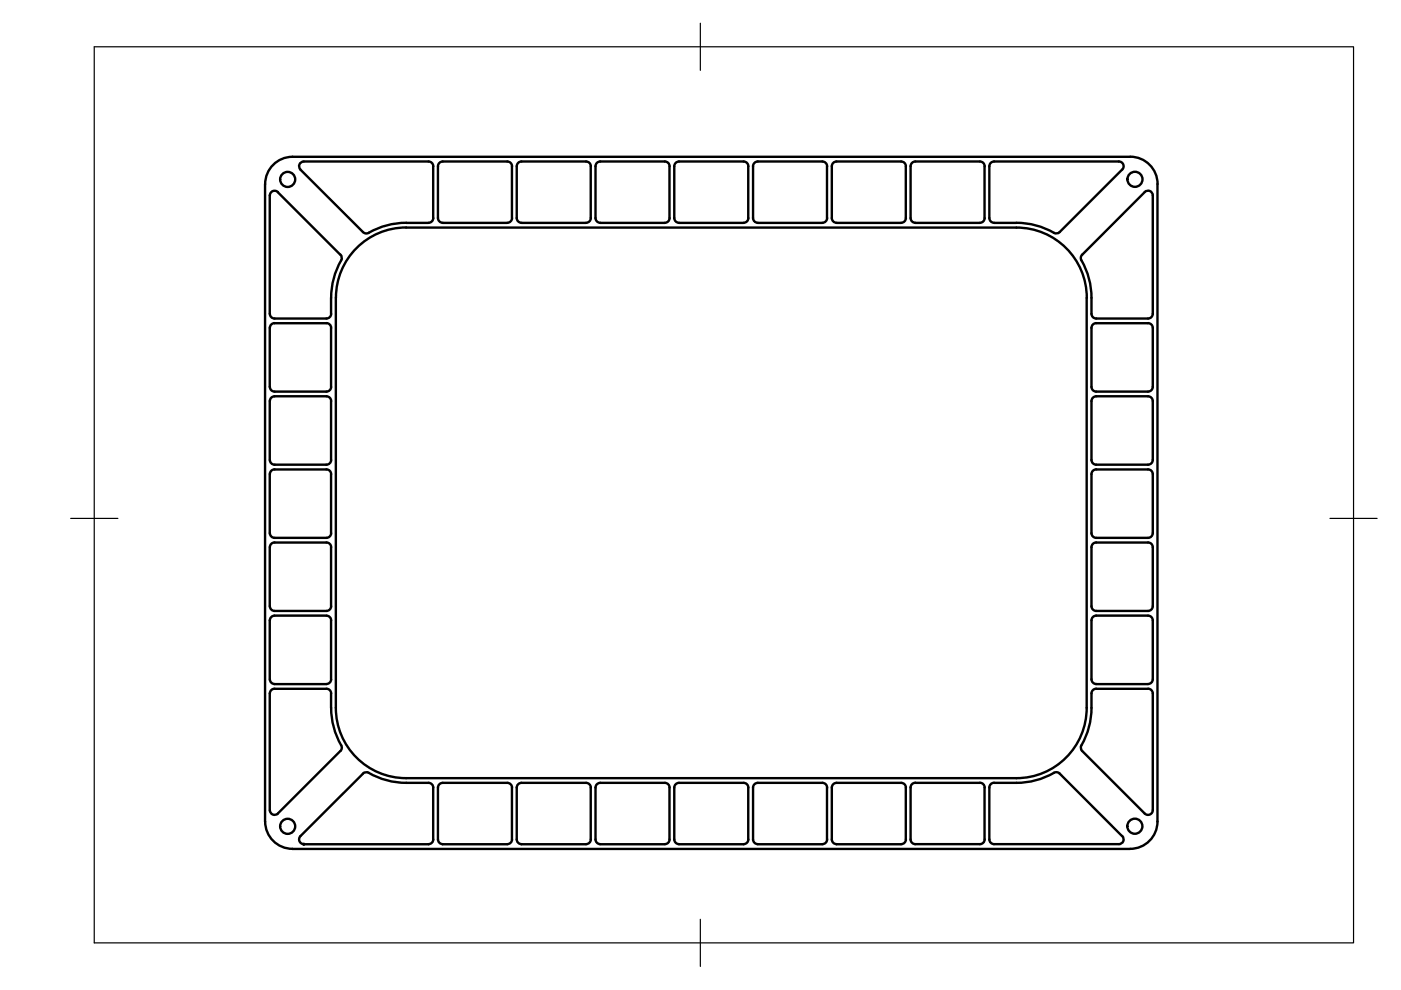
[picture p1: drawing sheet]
<svg xmlns="http://www.w3.org/2000/svg" width="297mm" height="210mm" viewBox="0 0 297 210" stroke-linecap="round" stroke-linejoin="round" font-family="sans-serif">
<!-- layer: Sichtbar -->
<g fill="none" stroke="#000" stroke-width=".51">
<path d="M56.2 39v135.2M56.2 39a5.8 5.8 0 0 1 5.8-5.8h177.6a5.8 5.8 0 0 1 5.8 5.8v135.2a5.8 5.8 0 0 1-5.8 5.8M174.3 34.2h-13.6a1.01 1.01 0 0 0-1 1v11a1.01 1.01 0 0 0 1 1M174.4 34.2a1.01 1.01 0 0 1 1 1l-.1 11a.97 .97 0 0 1-.9 1M191.1 34.2h-13.7a1.01 1.01 0 0 0-1 1v11a1.01 1.01 0 0 0 1 1M191.1 34.2a1.01 1.01 0 0 1 1 1M192 35.3v10.9M207.8 34.2h-13.7a1.01 1.01 0 0 0-1 1v11a1.01 1.01 0 0 0 1 1M207.8 34.2a1.01 1.01 0 0 1 1 1M208.7 35.3v10.9M237.2 34.2h-26.4a1.01 1.01 0 0 0-1 1v11a1.01 1.01 0 0 0 1 1M237.2 34.2a1.01 1.01 0 0 1 1 .7 1.01 1.01 0 0 1-.3 1.1l-13.2 13.2a1 1 0 0 1-1.2 .2 15.8 15.8 0 0 0-8-2.2"/>
<path d="M58.9 40.8l13.3 13.2M58.9 40.7a1.01 1.01 0 0 0-1.1-.2 1.01 1.01 0 0 0-.6 .9v25.1a1.04 1.04 0 0 0 1 1h11M72.2 54a.99 .99 0 0 1 .1 1.2 15.9 15.9 0 0 0-2.1 7.9M86.1 48.3h129.4a14.9 14.9 0 0 1 14.9 14.8v87M86.1 47.3h4.7M86.1 47.2a16.7 16.7 0 0 0-8.2 2.3l-.7-.1-.2-.2-13.3-13.2a1.01 1.01 0 0 1-.2-1.1 1.01 1.01 0 0 1 .9-.7h26.5a.97 .97 0 0 1 .9 1.1l.1 10.9a1.01 1.01 0 0 1-1 1M86.1 48.2a14.9 14.9 0 0 0-14.9 14.9M93.9 47.3h13.6M93.9 47.2a1.01 1.01 0 0 1-1-1v-11a1.01 1.01 0 0 1 1-1h13.7a1.01 1.01 0 0 1 1 1l-.1 11a.97 .97 0 0 1-.9 1M110.6 47.3h13.6M110.6 47.2a1.01 1.01 0 0 1-1-1v-11a1.01 1.01 0 0 1 1-1h13.7a1.01 1.01 0 0 1 1 1l-.1 11a.97 .97 0 0 1-.9 1M127.3 47.3h13.6"/>
<path d="M127.3 47.2a1.01 1.01 0 0 1-1-1v-11a1.01 1.01 0 0 1 1-1h13.7a1.01 1.01 0 0 1 1 1l-.1 11a.97 .97 0 0 1-.9 1M144 47.3h13.6M144 47.2a1.01 1.01 0 0 1-1-1v-11a1.01 1.01 0 0 1 1-1h13.7a1.01 1.01 0 0 1 1 1l-.1 11a.97 .97 0 0 1-.9 1M160.7 47.3h13.6M177.4 47.3h13.7M192.1 46.2a1.01 1.01 0 0 1-1 1M194.1 47.3h13.7M208.8 46.2a1.01 1.01 0 0 1-1 1M210.8 47.3h4.7M242.7 40.7a1.01 1.01 0 0 1 1.1-.2 1.01 1.01 0 0 1 .6 .9v25.1a1.01 1.01 0 0 1-1 1h-11a1.01 1.01 0 0 1-1-1 25.5 25.5 0 0 0-.4-7l-.5-1.8-.8-1.7a1.63 1.63 0 0 1-.4-1.7l13.4-13.6M57.2 69.5v12.5M69.2 68.5h-11a1.01 1.01 0 0 0-1 1"/>
<path d="M69.2 68.5a1.01 1.01 0 0 1 1 1M70.2 63.2v3.3M70.2 69.5v12.5M70.2 66.5a1.01 1.01 0 0 1-1 1M71.2 63.2v86.9M231.4 69.5a.97 .97 0 0 1 1-1h11a1.01 1.01 0 0 1 1 1M231.4 69.5v12.5M244.4 69.5v12.5M57.2 82a1.01 1.01 0 0 0 1 1h11M69.2 99.5h-11a1.04 1.04 0 0 0-1 1v12.5a1.01 1.01 0 0 0 1 1h11M69.2 84h-11a1.04 1.04 0 0 0-1 1v12.5a1.01 1.01 0 0 0 1 1h11M69.2 99.5a1.01 1.01 0 0 1 1 1"/>
<path d="M69.2 84a1.01 1.01 0 0 1 1 1M70.2 85v12.5M70.2 82a1.01 1.01 0 0 1-1 1M70.2 97.5a1.01 1.01 0 0 1-1 1M231.4 82a1.01 1.01 0 0 0 1 1h11a1.01 1.01 0 0 0 1-1M231.7 84.3l.7-.3h11a1.01 1.01 0 0 1 1 1v12.5a1.01 1.01 0 0 1-1 1h-11a1.01 1.01 0 0 1-1-1v-12.5zM231.7 99.8l.7-.3h11a1.01 1.01 0 0 1 1 1v12.5a1.01 1.01 0 0 1-1 1h-11a1.01 1.01 0 0 1-1-1v-12.5zM69.2 115h-11a1.04 1.04 0 0 0-1 1v12.5a1.01 1.01 0 0 0 1 1h11M69.2 115a1.01 1.01 0 0 1 1 1M70.2 100.5v12.5M70.2 116v12.5M70.2 113a1.01 1.01 0 0 1-1 1"/>
<path d="M231.7 115.3l.7-.3h11a1.01 1.01 0 0 1 1 1v12.5a1.01 1.01 0 0 1-1 1h-11a1.01 1.01 0 0 1-1-1v-12.5zM69.2 130.5h-11a1.04 1.04 0 0 0-1 1v12.5a1.01 1.01 0 0 0 1 1M69.2 130.5a1.01 1.01 0 0 1 1 1M70.2 131.5v12.5M70.2 128.5a1.01 1.01 0 0 1-1 1M58.2 145h11M69.2 146h-11a1.01 1.01 0 0 0-1 1v24.8a1.02 1.02 0 0 0 .6 .9 1.02 1.02 0 0 0 1.1-.2M69.2 146a1.01 1.01 0 0 1 1 1M70.2 147v3.1M70.2 150.1a16.7 16.7 0 0 0 2.3 8.2l-.3 .9M70.2 144a1.01 1.01 0 0 1-1 1M71.2 150.1a14.9 14.9 0 0 0 14.9 14.9"/>
<path d="M72.2 159.2l-13.3 13.3M230.4 150.1a14.9 14.9 0 0 1-14.9 14.9h-129.4M231.4 150.1a16.7 16.7 0 0 1-2.2 8.2l.1 .7 .1 .2 13.3 13.3a1.01 1.01 0 0 0 1.1 .2 1.01 1.01 0 0 0 .6-.9v-24.8a1.01 1.01 0 0 0-1-1h-11a.97 .97 0 0 0-1 1v3.1M232.4 145h11M232.4 145a1.01 1.01 0 0 1-1-1v-12.5a1.01 1.01 0 0 1 1-1h11a1.01 1.01 0 0 1 1 1v12.5a1.01 1.01 0 0 1-1 1M56.2 174.2a5.8 5.8 0 0 0 5.8 5.8M62 180h177.6M77 164a.99 .99 0 0 1 1.2-.1 15.9 15.9 0 0 0 7.9 2.1M77 164l-13.3 13.3M86.1 166h4.8a1.01 1.01 0 0 1 1 1M91.8 167l.1 11a1.01 1.01 0 0 1-1 1h-26.5a1.02 1.02 0 0 1-.9-.6 1.02 1.02 0 0 1 .2-1.1M92.9 167a1.01 1.01 0 0 1 1-1h13.6a1.01 1.01 0 0 1 1.1 1"/>
<path d="M92.9 167v11a1.01 1.01 0 0 0 1 1h13.6a1.04 1.04 0 0 0 1.1-1l-.1-11M109.6 167a1.01 1.01 0 0 1 1-1h13.6a1.01 1.01 0 0 1 1.1 1M109.6 167v11a1.01 1.01 0 0 0 1 1h13.6a1.04 1.04 0 0 0 1.1-1l-.1-11M126.3 167a1.01 1.01 0 0 1 1-1h13.6a1.01 1.01 0 0 1 1.1 1M126.3 167v11a1.01 1.01 0 0 0 1 1h13.6a1.04 1.04 0 0 0 1.1-1l-.1-11M143 167v11a1.01 1.01 0 0 0 1 1h13.6a1.04 1.04 0 0 0 1.1-1l-.1-11M158.7 167l-.3-.7-.8-.3h-13.6a1.01 1.01 0 0 0-1 1M159.7 167v11a1.01 1.01 0 0 0 1 1h13.6M174.3 166h-13.6a1.01 1.01 0 0 0-1 1M174.4 166l.7 .3 .3 .7M175.3 167l.1 11a1.01 1.01 0 0 1-1 1M176.4 167v11a1.01 1.01 0 0 0 1 1h13.7"/>
<path d="M191.1 166h-13.7a1.01 1.01 0 0 0-1 1M191.1 166l.7 .3 .3 .7M192 167v11M192.1 178a1.01 1.01 0 0 1-1 1M207.8 166h-13.7a1.01 1.01 0 0 0-1 1v11a1.01 1.01 0 0 0 1 1h13.7M207.8 166a1.01 1.01 0 0 1 1 1M208.7 167v11M208.8 178a1.01 1.01 0 0 1-1 1M237.9 177.3l-13.2-13.3a1.01 1.01 0 0 0-1.2-.1 15.8 15.8 0 0 1-8 2.1h-4.7a.97 .97 0 0 0-1 1v11a1.01 1.01 0 0 0 1 1h26.4M237.9 177.3a1.01 1.01 0 0 1 .3 1.1 1.01 1.01 0 0 1-1 .6"/>
<circle cx="61" cy="38" r="1.6"/>
<circle cx="240.6" cy="38" r="1.6"/>
<circle cx="61" cy="175.2" r="1.6"/>
<circle cx="240.6" cy="175.2" r="1.6"/>
</g>
<circle cx="64.4" cy="179" r=".24" fill="#000" stroke="#000" stroke-width=".21"/>
<!-- layer: Border -->
<path d="M20 9.9h267v190h-267zM148.5 4.9v10M15 109.9h10M282 109.9h10M148.5 194.9v10" fill="none" stroke="#000" stroke-width=".25"/>
</svg>
